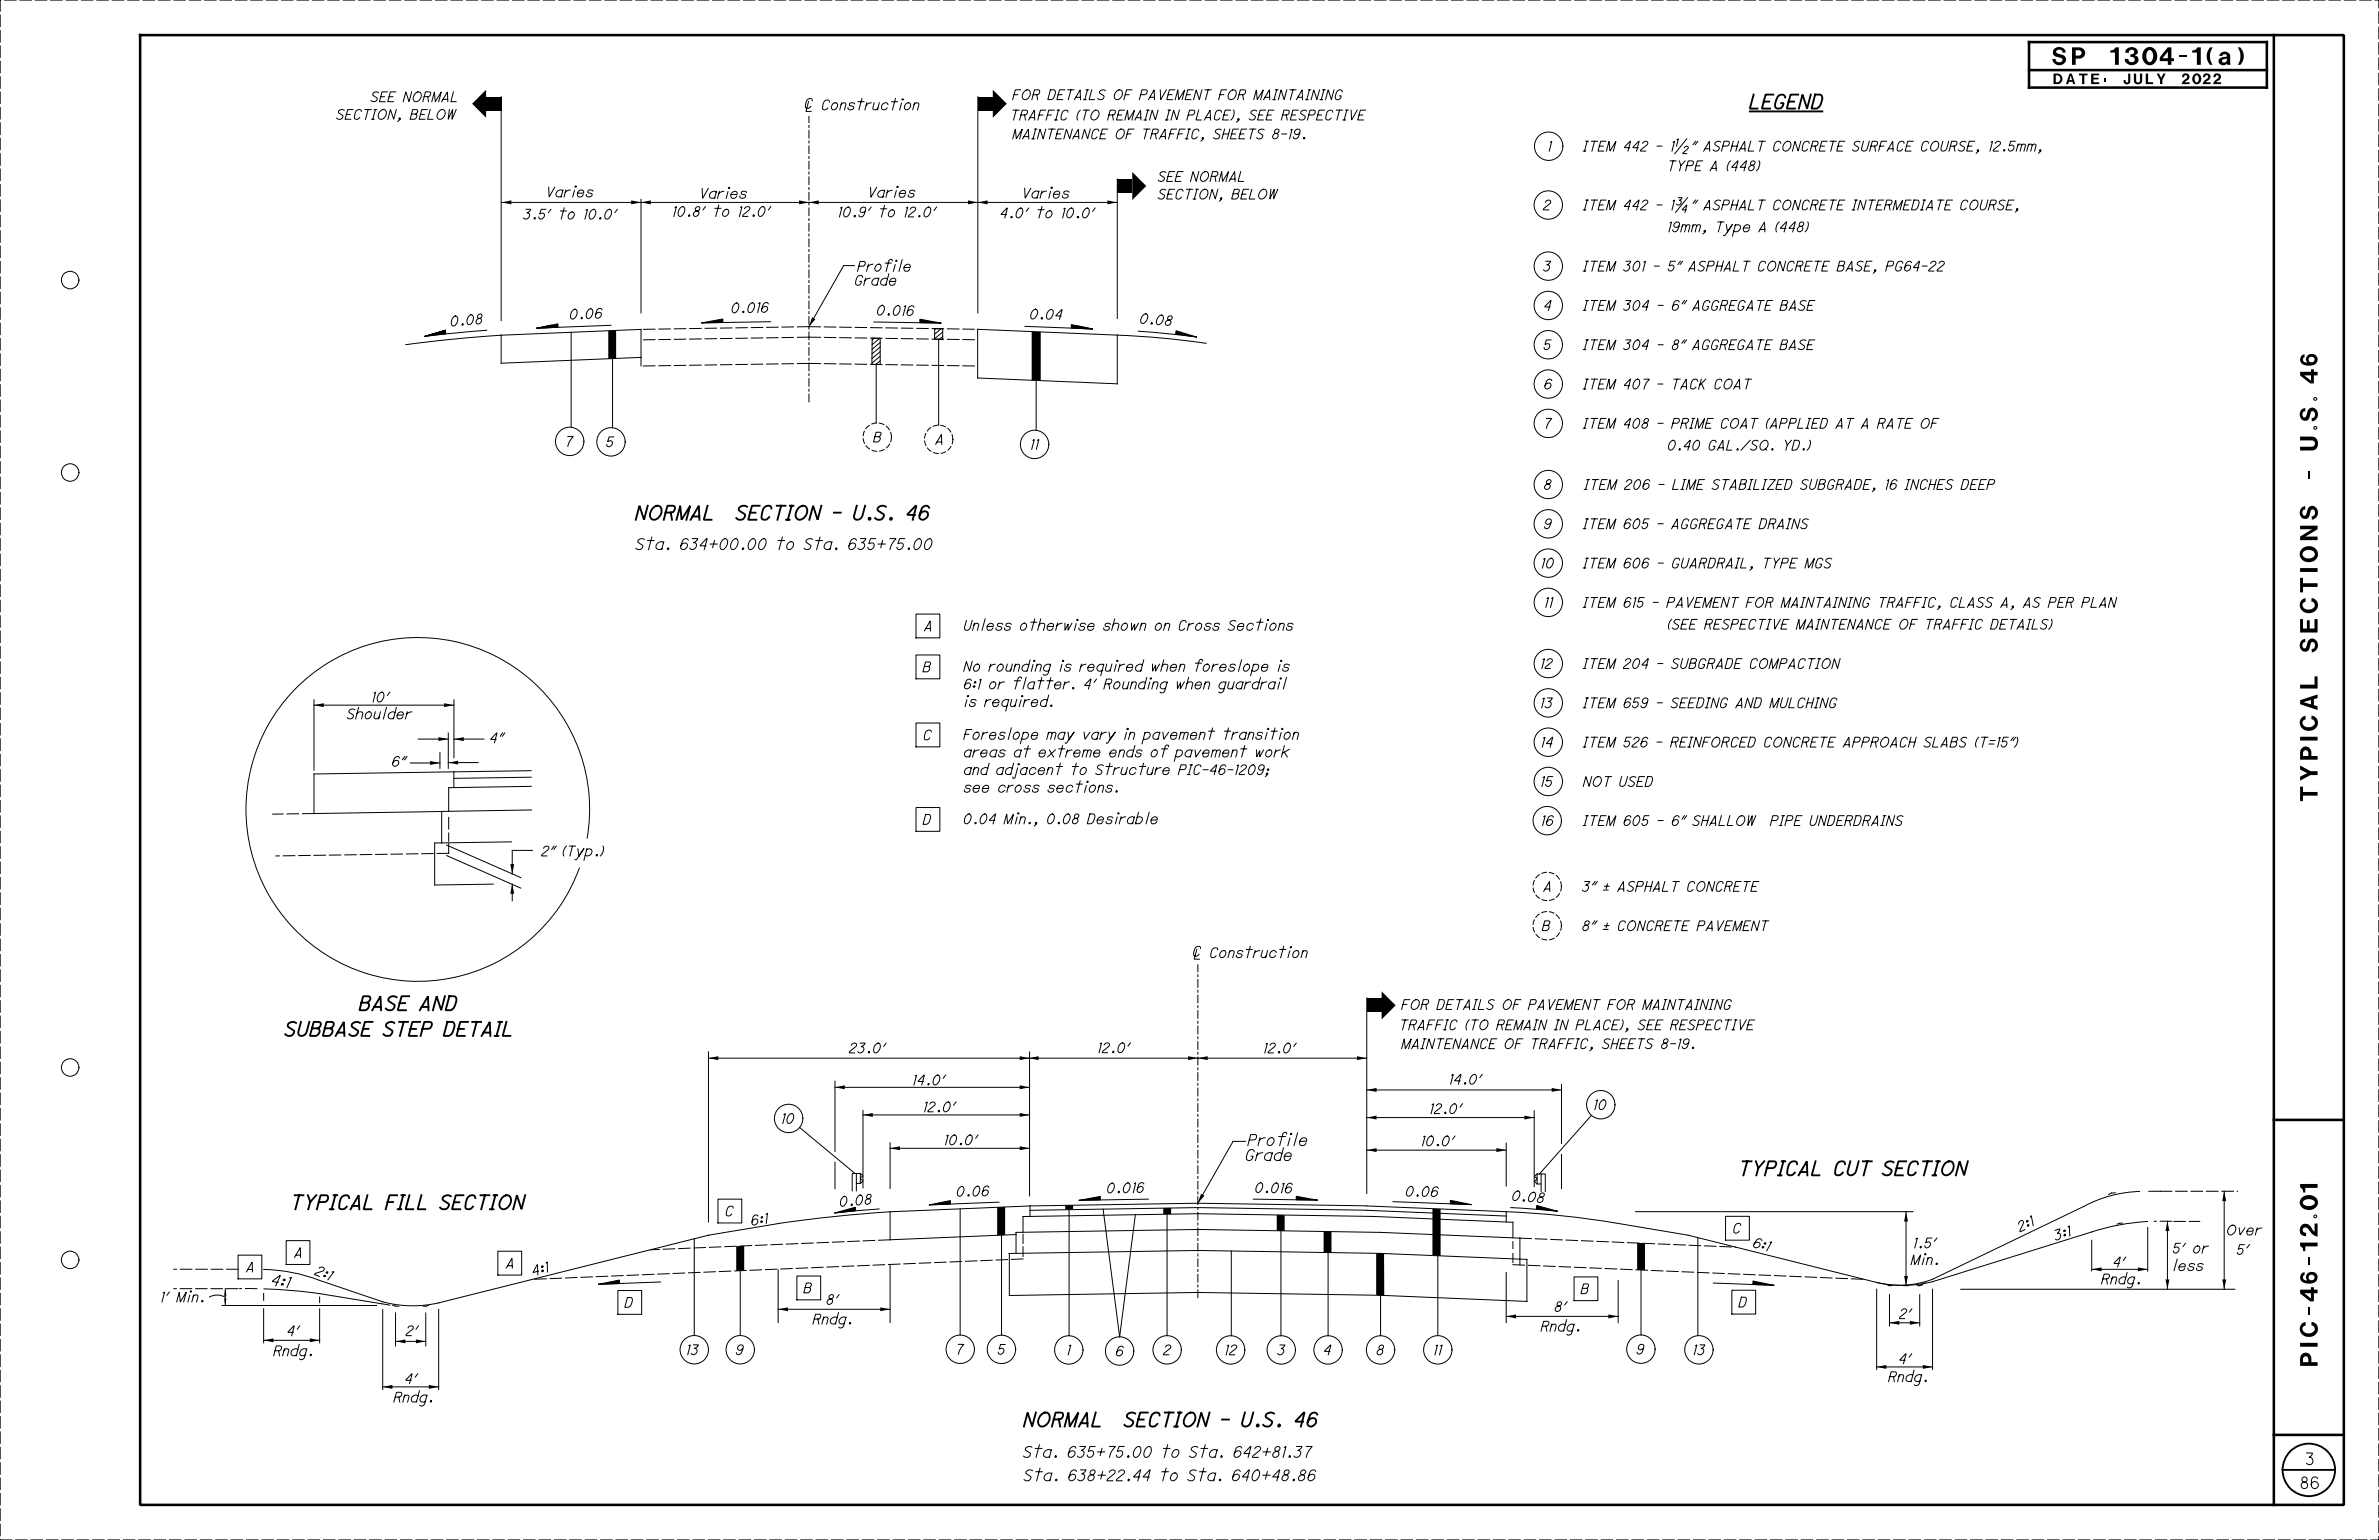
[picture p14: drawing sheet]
<svg xmlns="http://www.w3.org/2000/svg" width="864mm" height="559mm" viewBox="0 0 864 559" stroke-linecap="round" stroke-linejoin="round" font-family="sans-serif">
<defs><g id="words">
<g font-size="6.3">
<text x="745" y="23.5">SP 1304-1(a)</text>
<text x="841.3" y="290.7" transform="rotate(-90 841.3 290.7)">TYPICAL SECTIONS - U.S. 46</text>
<text x="841.3" y="501.2" transform="rotate(-90 841.3 501.2)">PIC-46-12.01</text>
</g>
<g font-size="5.1">
<text x="635.2" y="39.4">LEGEND</text>
<text x="230.8" y="188.6">NORMAL</text>
<text x="271.1" y="188.6">SECTION - U.S. 46</text>
<text x="130.5" y="366.6">BASE AND</text>
<text x="103.4" y="375.9">SUBBASE STEP DETAIL</text>
<text x="631.3" y="426.5">TYPICAL CUT SECTION</text>
<text x="105.6" y="438.8">TYPICAL FILL SECTION</text>
<text x="371.7" y="517.6">NORMAL</text>
<text x="412" y="517.6">SECTION - U.S. 46</text>
</g>
<g font-size="4.2">
<text x="837.3" y="531.5">3</text>
<text x="835.4" y="540.1">86</text>
</g>
<g font-size="4">
<text x="230.7" y="199.4">Sta. 634+00.00 to Sta. 635+75.00</text>
<text x="453" y="415.7">Profile</text>
<text x="452.1" y="421.1">Grade</text>
<text x="98.2" y="466.3" transform="rotate(9 98.2 466.3)">4 : 1</text>
<text x="371.4" y="528.8">Sta. 635+75.00 to Sta. 642+81.37</text>
<text x="371.6" y="537.3">Sta. 638+22.44 to Sta. 640+48.86</text>
</g>
<g font-size="3.8">
<text x="745.4" y="30.5">DATE:</text>
<text x="777.3" y="30.5">JULY 2022</text>
</g>
<g font-size="3.6">
<text x="134.6" y="36.9">SEE NORMAL</text>
<text x="291.9" y="39.8">| Construction</text>
<text x="367.6" y="36.2">FOR DETAILS OF PAVEMENT FOR MAINTAINING</text>
<text x="122.1" y="43.3">SECTION, BELOW</text>
<text x="366.8" y="43.5">TRAFFIC (TO REMAIN IN PLACE), SEE RESPECTIVE</text>
<text x="367.6" y="50.4">MAINTENANCE OF TRAFFIC, SHEETS 8-19.</text>
<text x="561.8" y="54.8">1</text>
<text x="574.7" y="54.8">ITEM 442 - 1½&quot; ASPHALT CONCRETE SURFACE COURSE, 12.5mm,</text>
<text x="420.4" y="65.8">SEE NORMAL</text>
<text x="597.2" y="61.9">TYPE A (448)</text>
<text x="198.2" y="71.5">Varies</text>
<text x="253.9" y="72">Varies</text>
<text x="315.1" y="71.6">Varies</text>
<text x="371" y="71.9">Varies</text>
<text x="420.4" y="72.2">SECTION, BELOW</text>
<text x="560.3" y="76.2">2</text>
<text x="574.7" y="76.2">ITEM 442 - 1¾&quot; ASPHALT CONCRETE INTERMEDIATE COURSE,</text>
<text x="190" y="79.5">3.5' to 10.0'</text>
<text x="244.1" y="78.5">10.8' to 12.0'</text>
<text x="304.2" y="78.7">10.9' to 12.0'</text>
<text x="363.1" y="79">4.0' to 10.0'</text>
<text x="596.7" y="84.1">19mm, Type A (448)</text>
<text x="311.3" y="98.4">Profile</text>
<text x="560.2" y="98.3">3</text>
<text x="574.7" y="98.3">ITEM 301 - 5&quot; ASPHALT CONCRETE BASE, PG64-22</text>
<text x="310.3" y="103.5">Grade</text>
<text x="265.4" y="113.5" transform="rotate(-1 265.4 113.5)">0 . 0</text>
<text x="274.5" y="113.4" transform="rotate(-1 274.5 113.4)">16</text>
<text x="560.5" y="112.6">4</text>
<text x="574.7" y="112.6">ITEM 304 - 6&quot; AGGREGATE BASE</text>
<text x="163.5" y="118.4" transform="rotate(-5 163.5 118.4)">0 . 0</text>
<text x="172.6" y="117.6" transform="rotate(-5 172.6 117.6)">8</text>
<text x="206.8" y="115.8" transform="rotate(-2 206.8 115.8)">0 . 0</text>
<text x="215.9" y="115.5" transform="rotate(-2 215.9 115.5)">6</text>
<text x="318.2" y="114.3" transform="rotate(1 318.2 114.3)">0 . 0</text>
<text x="327.3" y="114.5" transform="rotate(1 327.3 114.5)">16</text>
<text x="373.8" y="115.7" transform="rotate(1 373.8 115.7)">0 . 0</text>
<text x="382.9" y="115.9" transform="rotate(1 382.9 115.9)">4</text>
<text x="413.6" y="117.3" transform="rotate(4 413.6 117.3)">0 . 0</text>
<text x="422.7" y="118" transform="rotate(4 422.7 118)">8</text>
<text x="560.3" y="126.9">5</text>
<text x="574.7" y="126.9">ITEM 304 - 8&quot; AGGREGATE BASE</text>
<text x="560.5" y="141.1">6</text>
<text x="574.7" y="141.1">ITEM 407 - TACK COAT</text>
<text x="560.4" y="155.4">7</text>
<text x="574.7" y="155.4">ITEM 408 - PRIME COAT (APPLIED AT A RATE OF</text>
<text x="205.2" y="161.9">7</text>
<text x="317.1" y="160.4">B</text>
<text x="339.7" y="161.2">A</text>
<text x="220.1" y="162.1">5</text>
<text x="374" y="163">11</text>
<text x="597.1" y="163.3">0.40 GAL./SQ. YD.)</text>
<text x="560.5" y="177.6">8</text>
<text x="575.1" y="177.6">ITEM 206 - LIME STABILIZED SUBGRADE, 16 INCHES DEEP</text>
<text x="560.5" y="191.8">9</text>
<text x="574.7" y="191.8">ITEM 605 - AGGREGATE DRAINS</text>
<text x="559.4" y="206.1">10</text>
<text x="574.7" y="206.1">ITEM 606 - GUARDRAIL, TYPE MGS</text>
<text x="560.6" y="220.4">11</text>
<text x="574.7" y="220.4">ITEM 615 - PAVEMENT FOR MAINTAINING TRAFFIC, CLASS A, AS PER PLAN</text>
<text x="335.6" y="228.9">A</text>
<text x="349.9" y="228.7">Unless otherwise shown on Cross Sections</text>
<text x="592.3" y="228.3">(SEE RESPECTIVE MAINTENANCE OF TRAFFIC DETAILS)</text>
<text x="335" y="243.8">B</text>
<text x="349.9" y="243.6">No rounding is required when foreslope is</text>
<text x="559.2" y="242.6">12</text>
<text x="574.7" y="242.6">ITEM 204 - SUBGRADE COMPACTION</text>
<text x="349.9" y="250">6:1 or flatter. 4' Rounding when guardrail</text>
<text x="134.9" y="254.7">10'</text>
<text x="349.9" y="256.4">is required.</text>
<text x="559.1" y="256.8">13</text>
<text x="574.7" y="256.8">ITEM 659 - SEEDING AND MULCHING</text>
<text x="126" y="260.8">Shoulder</text>
<text x="177.8" y="269.5">4&quot;</text>
<text x="335.2" y="268.5">C</text>
<text x="349.9" y="268.3">Foreslope may vary in pavement transition</text>
<text x="349.9" y="274.7">areas at extreme ends of pavement work</text>
<text x="559.4" y="271.1">14</text>
<text x="574.7" y="271.1">ITEM 526 - REINFORCED CONCRETE APPROACH SLABS (T=15&quot;)</text>
<text x="142.3" y="278.1">6&quot;</text>
<text x="349.9" y="281.1">and adjacent to Structure PIC-46-1209;</text>
<text x="349.9" y="287.5">see cross sections.</text>
<text x="559.2" y="285.3">15</text>
<text x="574.7" y="285.3">NOT USED</text>
<text x="335.1" y="299.1">D</text>
<text x="349.7" y="298.9">0.04 Min., 0.08 Desirable</text>
<text x="559.4" y="299.6">16</text>
<text x="574.7" y="299.6">ITEM 605 - 6&quot; SHALLOW</text>
<text x="639" y="299.6">PIPE UNDERDRAINS</text>
<text x="196.6" y="310.6">2&quot; (Typ.)</text>
<text x="560.4" y="323.4">A</text>
<text x="574.4" y="323.4">3&quot; ` ASPHALT CONCRETE</text>
<text x="559.8" y="337.7">B</text>
<text x="574.4" y="337.7">8&quot; ` CONCRETE PAVEMENT</text>
<text x="432.9" y="347.5">| Construction</text>
<text x="508.8" y="366.3">FOR DETAILS OF PAVEMENT FOR MAINTAINING</text>
<text x="508" y="373.6">TRAFFIC (TO REMAIN IN PLACE), SEE RESPECTIVE</text>
<text x="308.3" y="382">23.0'</text>
<text x="398.4" y="382">12.0'</text>
<text x="458.6" y="382.1">12.0'</text>
<text x="508.8" y="380.5">MAINTENANCE OF TRAFFIC, SHEETS 8-19.</text>
<text x="331.3" y="393.6">14.0'</text>
<text x="526.1" y="393.4">14.0'</text>
<text x="283.6" y="407.6">10</text>
<text x="335.1" y="403.4">12.0'</text>
<text x="519" y="404.1">12.0'</text>
<text x="578.5" y="402.6">10</text>
<text x="342.7" y="415.4">10.0'</text>
<text x="515.9" y="415.8">10.0'</text>
<text x="304.8" y="437.8" transform="rotate(-5 304.8 437.8)">0 . 0</text>
<text x="313.9" y="437.1" transform="rotate(-5 313.9 437.1)">8</text>
<text x="347.2" y="434.1" transform="rotate(-1 347.2 434.1)">0 . 0</text>
<text x="356.3" y="434" transform="rotate(-1 356.3 434)">6</text>
<text x="401.7" y="432.9" transform="rotate(-1 401.7 432.9)">0 . 0</text>
<text x="410.9" y="432.7" transform="rotate(-1 410.9 432.7)">16</text>
<text x="455.5" y="432.7" transform="rotate(1 455.5 432.7)">0 . 0</text>
<text x="464.6" y="432.8" transform="rotate(1 464.6 432.8)">16</text>
<text x="510.2" y="434" transform="rotate(1 510.2 434)">0 . 0</text>
<text x="519.3" y="434.2" transform="rotate(1 519.3 434.2)">6</text>
<text x="548.7" y="435.5" transform="rotate(4 548.7 435.5)">0 . 0</text>
<text x="557.8" y="436.3" transform="rotate(4 557.8 436.3)">8</text>
<text x="263.3" y="441.2">C</text>
<text x="272.8" y="444.7" transform="rotate(-8 272.8 444.7)">6 : 1</text>
<text x="629.1" y="447.4">C</text>
<text x="733.3" y="447" transform="rotate(-26 733.3 447)">2 : 1</text>
<text x="808.3" y="448.1">Over</text>
<text x="636.1" y="452.5" transform="rotate(14 636.1 452.5)">6 : 1</text>
<text x="694.5" y="452.8">1.5'</text>
<text x="746.2" y="450.1" transform="rotate(-18 746.2 450.1)">3 : 1</text>
<text x="788.7" y="454.7">5' or</text>
<text x="812" y="455.2">5'</text>
<text x="89.5" y="461.5">A</text>
<text x="106.9" y="456.3">A</text>
<text x="183.8" y="460.1">A</text>
<text x="693.7" y="458.9">Min.</text>
<text x="767.1" y="459.7">4'</text>
<text x="788.6" y="461">less</text>
<text x="114.1" y="462.5" transform="rotate(22 114.1 462.5)">2 : 1</text>
<text x="193.6" y="463" transform="rotate(-16 193.6 463)">4 : 1</text>
<text x="762.9" y="465.9">Rndg.</text>
<text x="58.3" y="472.4">1' Min.</text>
<text x="291.8" y="469.1">B</text>
<text x="300" y="473.3">8'</text>
<text x="573.9" y="469.4">B</text>
<text x="226.8" y="474.4">D</text>
<text x="564.3" y="475.9">8'</text>
<text x="631.2" y="474.3">D</text>
<text x="689.5" y="478.5">2'</text>
<text x="104.2" y="484.7">4'</text>
<text x="147.4" y="484.6">2'</text>
<text x="295.1" y="480.4">Rndg.</text>
<text x="559.4" y="483">Rndg.</text>
<text x="99.3" y="491.9">Rndg.</text>
<text x="249.1" y="491.5">13</text>
<text x="267.1" y="491.5">9</text>
<text x="347" y="491.4">7</text>
<text x="362.2" y="491.4">5</text>
<text x="387.2" y="491.6">1</text>
<text x="422.3" y="491.6">2</text>
<text x="444.6" y="491.6">12</text>
<text x="463.7" y="491.6">3</text>
<text x="480.5" y="491.6">4</text>
<text x="499.7" y="491.6">8</text>
<text x="520.4" y="491.6">11</text>
<text x="594.1" y="491.3">9</text>
<text x="614.5" y="491.6">13</text>
<text x="405" y="492">6</text>
<text x="689.3" y="494.8">4'</text>
<text x="147" y="502.1">4'</text>
<text x="685.6" y="501.3">Rndg.</text>
<text x="143" y="508.8">Rndg.</text>
</g>
</g></defs>
<g fill="none" stroke="#000" stroke-width=".36">
<path d="M181.9 35.1v81.2M293.5 36.9l-.9 3.5h1.9M294.9 36.5a.89 .89 0 0 0-.7-.8 .89 .89 0 0 0-1 .4 3.3 3.3 0 0 0-.7 3l1 .2 .8-.7M311.5 36.9h2.2M312.9 35.8l-1.1 4.1M323.7 36.9h2.1M325 35.8l-1 4.1M327.2 37.4l-.6 2.5M355 35.1v78.4M608.8 50.7l.5-.3-.7 2.6M611.4 53.6a.67 .67 0 0 1 .9-.6 .67 .67 0 0 1 .3 1.1l-1.7 1.6h1.4M612.3 50.4l-4.3 5.3"/>
<path d="M182.1 73.4h223.5M203.4 76.6h2.2M204.8 75.4l-1.1 4.1M208.6 69.1l-.7 2.4M232.7 72.3v41.2M259.5 75.6h2.2M260.9 74.4l-1.1 4.1M264.3 69.5l-.7 2.5M319.7 75.8h2.1M321.1 74.6l-1.1 4.1M325.4 69.2l-.7 2.4M376.9 76.1h2.1"/>
<path d="M378.2 75l-1 4.1M381.4 69.5l-.7 2.4M405.6 64.9v50.7M609.3 71.7h1.3l-1.1 1a.88 .88 0 0 1 .7 1.2 .88 .88 0 0 1-1.4 .4l-.2-.3M612.1 76.2h-1.5l1.8-1.8-.8 2.7M612.6 71.7l-4.3 5.3M310.2 96.4h-4l-12.5 22.1M321.4 95.5h2.1M322.7 99.4l-1.1 4.1M323.9 94.7a.65 .65 0 0 0-.8-.6 .65 .65 0 0 0-.5 .8l-.9 3.5M325 96l-.7 2.4M327.5 94.3l-1.1 4.1"/>
<path d="M161.7 119.8l-7.4 2.2 7.4-2.2M176.6 119.8l-22.3 2.2M194.9 119.1l5.3-1.1 .1 .9zM194.9 119.1l7.6-1.6 .1 1.3zM221.8 118l-26.9 1.1M222.4 119.9v35.3M254.8 117.2l7.6-1.5v1.3zM279.8 116.7l-25 .5M317.2 116.8l24.3 .4M322.1 101.2a1.42 1.42 0 0 0-2 .2 1.42 1.42 0 0 0 .2 2l1.3-.2M333.9 115.8l7.6 1.4-7.6-.1zM339.3 119.3h2.9v3.8h-2.9z"/>
<path d="M339.7 119.3l-.4 .3M341.6 119.3l-2.3 1.9M354.8 119.5l50.8 2.1M354.9 119.5v17.7l50.7 2.1v-17.7M372.1 118.4l24.4 .9M388.9 117.8l7.6 1.5-7.6-.2zM391.2 118.3l5.3 1-5.4-.1zM154.3 122l7.4-2.2 .2 1.3zM181.9 121.6l50.8-2.1v10.2l-50.8 2.1v-10.2l-17.3 1.4-17.2 2.1M207.3 120.6v34.4M316.6 122.7l2.9 .1v9.5l-3-.1zM317.4 122.7l-.8 .7"/>
<path d="M318.1 132.3v21.2M319.3 122.8l-2.7 2.3M319.5 127.6l-3 2.5M319.5 125.9l-3 2.5M319.5 130.9l-1.6 1.4M319.5 129.3l-3 2.5M319.5 124.3l-2.9 2.5M340.7 123.1v31.2M342.2 122.1l-1.2 1M342.2 120.5l-2.9 2.4M376.1 130.1v26M405.6 121.6a308.7 308.7 0 0 1 32.2 3"/>
<path d="M413.2 120.2l21.1 2.1M426.9 120l7.4 2.3-7.5-1.1zM235.1 196.1h2.4M236.6 194.9l-1.2 4.5M282.5 196.1h2.3M284 194.9l-1.2 4.5M296.2 196.1h2.3M297.7 194.9l-1.3 4.5M332.5 222.8h8.7v8.7h-8.7zM332.5 237.7h8.7v8.6h-8.7zM357.6 224.6l-1.1 4.1M373.9 239.5l-1 4.1"/>
<path d="M374.2 225.8h2.1M375.6 224.6l-1.1 4.1M377.2 226.8a1.17 1.17 0 0 1 1-.7 1.17 1.17 0 0 1 1.1 .7l-.5 1.9M377.8 224.6l-1.1 4.1M390.7 226.3l-.7 2.4M404.1 226.8a1.17 1.17 0 0 1 1-.7 1.17 1.17 0 0 1 1.1 .7l-.5 1.9M404.6 224.6l-1.1 4.1M415.2 239.5l-1.1 4.1M422.5 239.5l-1.1 4.1M436.5 239.8a.65 .65 0 0 0-.8-.6 .65 .65 0 0 0-.5 .8l-.9 3.6M450.7 239.4l-1.1 4.2M456.3 225.8h2.1"/>
<path d="M457.7 224.6l-1.1 4.1M459.9 226.3l-.7 2.4M114 254v25.5M114 255.9h50.8M129.6 258.9a1.2 1.2 0 0 1 2.1 0l-.5 1.9M130.2 256.7l-1.1 4.1M140.3 256.7l-1.1 4.1M143.4 258.6a1.46 1.46 0 0 0-2 .1 1.46 1.46 0 0 0 0 2l.6 .1 .9-.3M143.9 256.7l-1.1 4.1M164.8 254v21M351 254l-.7 2.4M368.3 247h2.1"/>
<path d="M370.7 254l-.7 2.4M370.8 246.2a.65 .65 0 0 0-.8-.6 .65 .65 0 0 0-.5 .8l-1 3.6M372.5 245.8l-1.1 4.2M373.5 241.3a1.43 1.43 0 0 0-2.1 .2 1.43 1.43 0 0 0 .2 2l1.4-.2M375 241.2l-.6 2.4M376.8 247h2.2M378.2 245.9l-1.1 4.1M380.1 247h2.1M380.2 254.1a1.42 1.42 0 0 0-2.1 .2 1.42 1.42 0 0 0 .3 2l1.3-.3M380.7 252.2l-1.1 4.2M381.5 245.9l-1.1 4.1M385.5 241.2l-.7 2.4"/>
<path d="M405.2 241.2l-.7 2.4M414.7 241.3a1.43 1.43 0 0 0-2 .2 1.43 1.43 0 0 0 .2 2l1.3-.2M415.8 247.7a1.48 1.48 0 0 0-1.9 .2 1.48 1.48 0 0 0-.2 1.9l.7 .2 .9-.3M416.3 245.9l-1.1 4.1M417.4 247.5l-.7 2.5M421.9 241.7a1.17 1.17 0 0 1 1-.7 1.17 1.17 0 0 1 1.1 .7l-.5 1.9M430.9 248a1.2 1.2 0 0 1 2.1 0l-.5 2M431.5 245.9l-1.1 4.1M434 240.6h2.1M457.1 247.7a1.47 1.47 0 0 0-2 .2 1.47 1.47 0 0 0-.1 1.9l.6 .2 1-.3M457.6 245.9l-1.1 4.1M464.5 247.5l-.6 2.5"/>
<path d="M464.7 241.2l-.7 2.4M467 245.8l-1.1 4.2M148.9 276.9h10.8M151.8 268.2h10.9M159.7 273.1v5.7M162.7 276.7h10.9M162.7 266v12.8M164.8 268.2h10.8M192.8 279.6l-28.1 .5M332.5 262.4h8.7v8.6h-8.7zM358.6 278.8a1.43 1.43 0 0 0-2 .2 1.43 1.43 0 0 0 .1 2l1.4-.2M359.1 277l-1.1 4.1"/>
<path d="M367.1 264.1l-1.1 4.2M367.5 278.8a1.48 1.48 0 0 0-2 .2 1.48 1.48 0 0 0-.1 1.9l1 .2 .6-.3M367.9 277l-1 4.1M369.4 278.7l-.9 3.3a.43 .43 0 0 1-.4 .4 .43 .43 0 0 1-.4-.4M371.9 271.7h2.2M373.3 270.6l-1.1 4.1M383.5 278.1h2.2M384.4 271.7h2.1M384.9 277l-1.1 4.1M385.7 270.6l-1.1 4.1M389.3 278.1h2.1M390.7 277l-1.1 4.1"/>
<path d="M401.6 278.1h2.1M402.9 277l-1.1 4.1M408.9 265.9l-.6 2.4M411.5 272.4a1.43 1.43 0 0 0-2 .2 1.43 1.43 0 0 0 .1 2l1.4-.2M412 270.5l-1.1 4.2M413.7 278.1h2.2M415.1 277l-1.1 4.1M421.7 271.7h2.1M424.2 270.9a.65 .65 0 0 0-.8-.6 .65 .65 0 0 0-.5 .8l-.9 3.6M438.8 265.3h2.1M440.2 264.2l-1.1 4.1M444.6 265.3h2.1"/>
<path d="M445.9 264.2l-1 4.1M450.5 271.7h2.1M451.8 270.6l-1.1 4.1M460 265.9l-.7 2.4M461.5 265.3h2.1M462.8 264.2l-1 4.1M465.1 265.9l-.7 2.4M466.2 270.6l-1 4.1M466.3 272.9l1 1.8M468 271.9l-2.5 1.5M160.3 294.5v11.4M162.9 285.9v8.5"/>
<path d="M164.7 280.2v5.5M164.8 280.1l-50.8 .7v14.4l78.9-1.3M192.8 282l-28 .4M192.9 285.3l-30 .5M332.5 293h8.7v8.7h-8.7zM369.2 296.5l-.6 2.4M390.7 284.5h2.2M392.1 283.4l-1.1 4.1M394.3 285l-.6 2.5M405.6 296.5l-.7 2.4M412.8 296.7a1.16 1.16 0 0 1 1.8 .1 1.16 1.16 0 0 1-.6 1.8l-1 .3-.7-.3M413.3 294.8l-1.1 4.1"/>
<path d="M417.2 294.8l-1.2 4.1M634.9 296l-.4 3.5 1.6-3.5-.3 3.5 1.6-3.5M162.1 306.6l27 11.9M162.1 310.4l27 11.9M185.7 305.5l-27.9 .4v15.2l21.3-.3M185.9 308.6h7.4M185.9 308.8v8.3M213.1 304.1a62.4 62.4 0 0 0-79.3-70 62.4 62.4 0 0 0-27.9 102.1 62.4 62.4 0 0 0 104-20l.4-1.2M185.9 320.7v6.2M434.4 344.5l-.9 3.6h1.9M435.8 344.1a.88 .88 0 0 0-.6-.8 .88 .88 0 0 0-1 .4 3 3 0 0 0-.7 3l.9 .2 .9-.6M452.5 344.5h2.1"/>
<path d="M453.8 343.4l-1 4.1M464.6 344.5h2.1M466 343.4l-1.1 4.1M468.2 345.1l-.7 2.4M496.1 362.1v71M257.2 381.7v61.7M257.2 384h238.9M303.1 392.4v25.4M303.1 394.5h70.6M373.7 381.7v52.3M496.1 395.5h70.7M566.8 393.5v21.4"/>
<path d="M290.3 409.1l20.1 16.7M313.3 404.6h60.4M313.3 402.9v28.1M323.1 414.7v16.5M323.1 416.7h50.6M452.2 414.2h-4.6l-12.8 22.4M464.2 412.4h2.4M465.3 418.6a1.64 1.64 0 0 0-2.1 .1 1.64 1.64 0 0 0-.1 2.2l.7 .2 1-.3M465.9 416.5l-1.2 4.6M467 411.5a.72 .72 0 0 0-.8-.7 .72 .72 0 0 0-.6 .9l-1.1 4M468.2 413l-.7 2.7M471 411.1l-1.2 4.6"/>
<path d="M496.1 405.5h60.8M496.1 417.3h50.7M546.8 414.8v15.6M556.9 403v27.6M566.8 418.9v12.3M577.7 404.7l-18.9 21.3M260.6 435.1h8.7v8.7h-8.7zM303.1 421.7v9.6M309.4 432.1v-6.3h1.5v6.3M310.9 425.8h1.4v3.6h-1.4M312.4 425.9l.8 .8-.8 .6v.6l.8 .5-.8 .8M319.1 438.7l-16 1.4"/>
<path d="M323.1 439.7l-20.3 1.7-20.3 2.6M323.1 439.7v10.2l45.7-1.9M337.4 437.2l7.6-1.6v1.3zM348.5 438.6v45.8M362.6 436.2l-25.2 1M373.9 439.2l60.9-1 61.3 .9 50.7 2.2M373.9 437.6v3.8M373.9 437.6l-50.8 2.1M388.1 438.9v45.8M391.8 435.5l7.6-1.4v1.3zM400.4 438.7l6 46.4 5.8-44.3M416.9 435.1l-25.1 .4"/>
<path d="M434.8 436.6l61.3 1M434.8 436.6l-60.9 1M454.9 435.1l23.3 .4M470.6 434.1l7.6 1.4-7.7-.1zM496.1 437.6l50.7 2.1M505.7 436l28.4 1.1M526.5 435.5l7.6 1.6-7.6-.3zM546.8 439.7a320.7 320.7 0 0 1 40.6 4.2l25.4 4.3 68.4 17.1M546.8 439.7v3.7M548.4 438.2l16.9 1.3M557.8 437.4l7.5 2.1-7.6-.8zM558 426.2l-.9 .7 .8 .6 .1 .4-.9 .7 .9 .8"/>
<path d="M559.4 432.3v-6.3h1.6v6.3M559.4 426h-1.4v3.6h1.4M593.7 439.7h100.7M691.9 439.7v26.8M767.9 432.8l-1.4 .1-1 .5M776.7 432.3a45.5 45.5 0 0 0-20.3 5.5l-54.9 26.4a34.3 34.3 0 0 1-20.3 1.1M807.4 432.3v35.5M86.4 455.4h8.6v8.6h-8.6zM103.9 450.2h8.6v8.6h-8.6zM180.7 454h8.7v8.7h-8.7zM252 449.5v35.1M282.6 444l-25.4 4.2-98 24.6a41.7 41.7 0 0 1-20.3-.4l-22.9-7.8a59.8 59.8 0 0 0-20.3-4"/>
<path d="M303.1 440.1l7.4-2.1 .1 1.3zM323.1 458.8v21.1M363.6 445.1v39.4M366.4 454.8v15.3l68.4-1.1 66.1 1 53.4 2.2v-15.2l-53.2-2.2-66.3-1.1-68.5 1.1M368.8 454.8v-7.6l66-1.1 66.3 1.1 50.6 2.1v7.6M371.4 447.1v-5.7l63.4-1 63.7 1 50.7 2.1v5.7M423.7 440.6v44M447 454v30.7M465 446.4v38.3M482.1 454.5v30.2M521.9 452.1v32.5M595.7 459.3v25.1"/>
<path d="M616.3 449.1v35.5M626.4 441.4h8.6v8.6h-8.6zM698.5 456.5l-.7 2.4M759.3 450v11.2M770.5 443.8l-2 .4M779.6 443.2l-8.9 1-8.6 2-60.6 18.9a43.3 43.3 0 0 1-20.3 .2M779.6 445.4v15.9M786.8 443.1v24.7M790.3 456.9l-1.1 4.1M68.9 470l-.7 2.4M76.1 470.6a6 6 0 0 1 5.7 .1M80.6 473.7h56.1"/>
<path d="M81.8 467.6v6.1M95.7 469.3v2.5M95.7 474.9v12.4M95.8 467.7l8.7 .4 8.7 .9 28.3 4.6M116 470.6v2.1M116 474.9v12.4M138.9 475.2v29M142.6 473.6l1 .4h1.1M143.6 476.4v12M154.6 476.4v12M155.5 473.7l-1.9 .3M159.2 475.1v29.1"/>
<path d="M217.3 466l7.6-1.5v1.2zM224.3 468.3h8.6v8.6h-8.6zM239.8 465.2l-22.5 .8M268.7 461.1v23.5M282.5 460.8v19.1M282.5 475.1h40.6M289.3 463h8.6v8.7h-8.6zM303.9 478.2a1.43 1.43 0 0 0-2 .2 1.43 1.43 0 0 0 .1 2l1.4-.3M304.4 476.3l-1.1 4.1M501.2 470.1v14.6M546.8 477.7h40.6M546.8 461.7v18.2"/>
<path d="M568.7 478.9l-1.1 4.1M571.4 463.3h8.6v8.6h-8.6zM587.4 464.7v15.2M621.9 465.6l22 .8M628.7 468.2h8.6v8.6h-8.6zM636.3 464.8l7.6 1.6-7.6-.3zM681.2 467.8v29.1M685.3 466.4l1.4 .1M685.9 480h11M685.9 469.8v11.4M691.1 466.5h1.5M696.9 469.8v11.4"/>
<path d="M697.8 466.2l-1.8 .3M698.9 465.5l-2.1 .9M701.5 467.8v29.1M711.8 467.8h99.4M759.3 460.6h20.3M771.7 463.7a1.43 1.43 0 0 0-2 .1 1.43 1.43 0 0 0 .1 2l1.4-.2M772.2 461.8l-1.1 4.1M95.7 486.3h20.3M108.1 489.7a1.43 1.43 0 0 0-2 .2 1.43 1.43 0 0 0 .2 2l1.3-.3M108.6 487.8l-1.1 4.1M143.6 486.7h11M568.2 480.8a1.43 1.43 0 0 0-2 .1 1.43 1.43 0 0 0 .1 2.1l1.4-.3"/>
<path d="M681.2 496h20.3M694.3 499.1a1.46 1.46 0 0 0-1.9 .1 1.46 1.46 0 0 0-.1 2l.6 .1 .9-.3M694.8 497.2l-1.1 4.1M138.9 503.2h20.3M151.8 506.5a1.43 1.43 0 0 0-2.1 .2 1.43 1.43 0 0 0 .2 2l1.3-.2M152.3 504.6l-1.1 4.1M375.8 525.6h2.4M376 534h2.4M377.3 524.3l-1.2 4.5M377.5 532.8l-1.2 4.5M421.8 534h2.3M422.3 525.6h2.4"/>
<path d="M423.3 532.8l-1.2 4.5M423.9 524.3l-1.2 4.5M435.5 534h2.3M436 525.6h2.4M437 532.8l-1.2 4.5M437.5 524.3l-1.2 4.5"/>
<circle cx="327.6" cy="36.1" r=".23"/>
<circle cx="562.2" cy="53.1" r="5.2"/>
<circle cx="208.9" cy="67.7" r=".24"/>
<circle cx="264.6" cy="68.2" r=".22"/>
<circle cx="325.7" cy="67.8" r=".23"/>
<circle cx="381.7" cy="68.1" r=".23"/>
<circle cx="562" cy="74.4" r="5.2"/>
<circle cx="325.3" cy="94.6" r=".23"/>
<circle cx="562" cy="96.6" r="5.2"/>
<circle cx="25.5" cy="101.6" r="3.2"/>
<circle cx="562" cy="110.8" r="5.2"/>
<circle cx="562" cy="125.1" r="5.2"/>
<circle cx="562" cy="139.4" r="5.2"/>
<circle cx="562" cy="153.6" r="5.2"/>
<circle cx="25.5" cy="171.5" r="3.2"/>
<circle cx="206.8" cy="160.2" r="5.1"/>
<circle cx="221.8" cy="160.3" r="5.2"/>
<circle cx="375.6" cy="161.3" r="5.1"/>
<circle cx="562" cy="175.8" r="5.1"/>
<circle cx="562" cy="190.1" r="5.1"/>
<circle cx="562" cy="204.3" r="5.2"/>
<circle cx="562" cy="218.6" r="5.2"/>
<circle cx="375.4" cy="239.8" r=".23"/>
<circle cx="385.9" cy="239.8" r=".23"/>
<circle cx="391" cy="224.9" r=".23"/>
<circle cx="405.5" cy="239.8" r=".23"/>
<circle cx="460.3" cy="225" r=".23"/>
<circle cx="465" cy="239.8" r=".22"/>
<circle cx="351.3" cy="252.6" r=".23"/>
<circle cx="371" cy="252.6" r=".23"/>
<circle cx="417.7" cy="246.2" r=".22"/>
<circle cx="464.9" cy="246.2" r=".23"/>
<circle cx="562" cy="255" r="5.2"/>
<circle cx="562" cy="240.8" r="5.1"/>
<circle cx="369.7" cy="277.3" r=".24"/>
<circle cx="409.3" cy="264.5" r=".23"/>
<circle cx="460.3" cy="264.5" r=".22"/>
<circle cx="465.4" cy="264.5" r=".22"/>
<circle cx="562" cy="269.3" r="5.1"/>
<circle cx="369.6" cy="295.2" r=".24"/>
<circle cx="394.7" cy="283.7" r=".23"/>
<circle cx="405.9" cy="295.2" r=".24"/>
<circle cx="561.7" cy="297.8" r="5.1"/>
<circle cx="562" cy="283.6" r="5.1"/>
<circle cx="468.6" cy="343.7" r=".22"/>
<circle cx="25.5" cy="387.3" r="3.2"/>
<circle cx="286.3" cy="405.8" r="5.2"/>
<circle cx="468.6" cy="411.5" r=".26"/>
<circle cx="581.1" cy="400.9" r="5.1"/>
<circle cx="25.5" cy="457.2" r="3.2"/>
<circle cx="698.8" cy="455.1" r=".23"/>
<circle cx="69.2" cy="468.6" r=".23"/>
<circle cx="252" cy="489.8" r="5.1"/>
<circle cx="268.7" cy="489.8" r="5.1"/>
<circle cx="348.6" cy="489.6" r="5.2"/>
<circle cx="363.5" cy="489.6" r="5.2"/>
<circle cx="388" cy="489.8" r="5.2"/>
<circle cx="406.4" cy="490.2" r="5.2"/>
<circle cx="423.7" cy="489.8" r="5.2"/>
<circle cx="446.7" cy="489.8" r="5.1"/>
<circle cx="465.1" cy="489.8" r="5.1"/>
<circle cx="482.1" cy="489.8" r="5.1"/>
<circle cx="501.2" cy="489.8" r="5.2"/>
<circle cx="521.9" cy="489.8" r="5.2"/>
<circle cx="595.7" cy="489.6" r="5.2"/>
<circle cx="616.7" cy="489.8" r="5.2"/>
</g>
<g fill="#000">
<path d="M176.5 35.1h5.4v5.1h-5.4zM176.5 32.6v10.1l-5.1-5.1zM360.4 32.6l5.1 5-5.1 5.1zM355 35.1h5.4v5.1h-5.4zM182.1 73.4l3.5-.7v1.5zM229.1 72.7l3.6 .7-3.6 .8zM232.7 73.4l3.6-.7v1.5zM290.1 72.7l3.6 .7-3.6 .8zM293.7 73.4l3.5-.7v1.5zM351.4 72.7l3.6 .7-3.6 .8zM355 73.4l3.5-.7v1.5zM402 72.7l3.6 .7-3.6 .8z"/>
<path d="M411 62.4l5.1 5.1-5.1 5.1zM405.6 64.9h5.4v5.1h-5.4zM154.3 122l7.4-2.2 .2 1.3zM194.9 119.1l7.6-1.6 .1 1.3zM254.8 117.2l7.6-1.5v1.3zM294.8 115.1l1.2 .7-2.3 2.7zM333.9 115.8l7.6 1.4-7.6-.1zM388.9 117.8l7.6 1.5-7.6-.2zM220.8 120l2.9-.1v10.2l-2.9 .1zM374.5 120.3l3.3 .2v17.6l-3.3-.1zM426.9 120l7.4 2.3-7.5-1.1zM114 255.9l3.5-.7v1.4z"/>
<path d="M161.2 255.2l3.6 .7-3.6 .7zM156.1 276.1l3.6 .8-3.6 .7zM159.2 267.5l3.5 .7-3.5 .7zM162.7 276.7l3.6-.7v1.4zM164.8 268.2l3.5-.7v1.4zM185.2 313.5h1.5l-.8 3.6zM185.9 320.7l.8 3.6h-1.5zM501.5 359.7l5.1 5.1-5.1 5.1zM496.1 362.3h5.4v5h-5.4zM257.2 384l3.5-.7v1.4zM303.1 394.5l3.6-.7v1.5zM370.2 383.3l3.5 .7-3.5 .7z"/>
<path d="M370.2 393.8l3.5 .7-3.5 .8zM373.5 384l3.5-.7v1.4zM431.3 383.3l3.5 .7-3.5 .7zM434.8 384l3.6-.7v1.4zM492.6 383.3l3.5 .7-3.5 .7zM496.1 395.5l3.6-.7v1.4zM563.3 394.8l3.5 .7-3.5 .7zM313.3 404.6l3.5-.7v1.4zM323.1 416.7l3.6-.8v1.5zM370.2 403.9l3.5 .7-3.5 .7zM370.2 415.9l3.5 .8-3.5 .7zM496.1 405.5l3.6-.7v1.4z"/>
<path d="M496.1 417.3l3.6-.7v1.4zM543.2 416.6l3.6 .7-3.6 .7zM553.4 404.8l3.5 .7-3.5 .7zM303.1 440.1l7.4-2.1 .1 1.3zM337.4 437.2l7.6-1.6v1.3zM386.7 437.3h2.8v1.6h-2.8zM391.8 435.5l7.6-1.4v1.3zM436 433.2l1.2 .7-2.4 2.7zM470.6 434.1l7.6 1.4-7.7-.1zM520 438.6l3 .1v17l-3-.1zM526.5 435.5l7.6 1.6-7.6-.3zM557.8 437.4l7.5 2.1-7.6-.8z"/>
<path d="M807.4 432.3l.7 3.5h-1.4zM362 438.1l2.9-.2v10.2l-2.9 .1zM422.3 438.3h2.8v2.2h-2.8zM463.5 440.9h2.8v5.8l-2.8-.1zM480.5 446.8l2.8 .1v7.6l-2.8-.1zM691.9 439.7l.7 3.5h-1.4zM759.3 460.6l3.6-.7v1.4zM786.8 443.1l.7 3.6h-1.4zM81.8 467.6l.4 2.5h-.8zM81.4 471.2h.8l-.4 2.5zM217.3 466l7.6-1.5v1.2zM282.5 475.1l3.5-.7v1.4z"/>
<path d="M319.5 474.4l3.6 .7-3.6 .7zM499.6 454.8l2.8 .1 .1 15.2-2.9-.1zM546.8 477.7l3.5-.7v1.4zM583.8 477l3.6 .7-3.6 .7zM636.3 464.8l7.6 1.6-7.6-.3zM685.9 480l3.6-.7v1.4zM691.2 463h1.4l-.7 3.5zM776.1 459.9l3.5 .7-3.5 .7zM786.1 464.3h1.4l-.7 3.5zM806.7 464.3h1.4l-.7 3.5zM95.7 486.3l3.6-.7v1.4zM112.5 485.6l3.5 .7-3.5 .7z"/>
<path d="M143.6 486.7l3.5-.7v1.4zM151 486l3.6 .7-3.6 .7zM681.2 496l3.6-.7v1.4zM693.3 479.3l3.6 .7-3.6 .7zM698 495.3l3.5 .7-3.5 .7zM138.9 503.2l3.6-.7v1.4zM155.7 502.5l3.5 .7-3.5 .7z"/>
<path d="M772.5 26.7h.8v2.9a1.23 1.23 0 0 1-1.2 1 1.23 1.23 0 0 1-1.2-1.1v-.4h.7v.3a.49 .49 0 0 0 .6 .5 .49 .49 0 0 0 .3-.7z" fill-rule="evenodd"/>
<path d="M774.6 26.7h.8l.1 2.8 .6 .5 .7-.5v-2.8h.9l-.1 2.7a1.52 1.52 0 0 1-1.5 1.2 1.52 1.52 0 0 1-1.5-1.2z" fill-rule="evenodd"/>
<path d="M267.3 452.2l2.9-.2v9l-2.9 .2z" fill-rule="evenodd"/>
<path d="M594.3 451l2.8 .1v9.7l-2.8-.1z" fill-rule="evenodd"/>
</g>
<path d="M293.7 145.8v-103.5M434.8 470.9v-120.8" fill="none" stroke="#000" stroke-width=".36" stroke-dasharray="2.8 1.1 .7 1.1"/>
<g fill="none" stroke="#000" stroke-width=".36" stroke-dasharray="4.2 1.4">
<path d="M293.7 118.5l61.1 1M293.7 118.5l-61 1M232.7 132.8v-3.1M293.7 122.3l61.2 1M293.7 131.9l61.2 .9M293.7 131.9l-61 .9M293.7 122.3l-61 1M114 295.2l-15 .2M162.9 309.6l-62.8 1M162.9 300.8v-5.4M162.9 305.3v-3M162.9 309.6v-3.5"/>
<path d="M784.2 432.3h28.1M784.2 432.3h-5.4M323.1 449.9l-87 3.6M371.4 456.8l-178.1 7.4M371.4 447.9v3.3M371.4 452.4v3.5M549.2 458.9l127.5 5.3M549.2 453.1v-2.6M549.2 458.2v-3.4M551.7 449.3l78.4 3.2M551.7 456.9v2.1M788.4 443.2h-6.4"/>
<path d="M789.1 443.2h9.4M86.4 467.6h-23.3M86.4 460.6h-23.3M93.3 467.6h-6.3M.1 558.8h863.4v-558.8h-863.4v558.8"/>
</g>
<path d="M50.9 12.7h799.9v533.4h-799.9zM736.6 15.3h86.3v16.5h-86.3zM825.4 12.7v533.4M736.6 25.4h86.3M825.4 406.4h25.4M825.4 520.7h25.4" fill="none" stroke="#000" stroke-width=".93"/>
<path d="M323.6 158.6a5.2 5.2 0 0 0-7.6-4.5 5.2 5.2 0 0 0-.4 8.8 5.2 5.2 0 0 0 8-3.7v-.6M345.9 159.4a5.2 5.2 0 0 0-7.6-4.5 5.2 5.2 0 0 0-.4 8.8 5.2 5.2 0 0 0 8-3.7v-.6M566.8 321.7a5.2 5.2 0 0 0-7.5-4.6 5.2 5.2 0 0 0-.5 8.8 5.2 5.2 0 0 0 8-3.7v-.5M566.8 335.9a5.2 5.2 0 0 0-7.6-4.5 5.2 5.2 0 0 0-.4 8.8 5.2 5.2 0 0 0 8-3.7v-.6" fill="none" stroke="#000" stroke-width=".36" stroke-dasharray="1.7 1.1"/>
<g fill="none" stroke="#000" stroke-width=".68">
<path d="M635.2 40.4h26.3M271.2 183.9a1.85 1.85 0 0 0-3 1.2l2.1 1.4a1.69 1.69 0 0 1-.9 2 1.69 1.69 0 0 1-2.1-.5M412.1 512.9a1.88 1.88 0 0 0-3 1.2l2.1 1.5a1.69 1.69 0 0 1-.9 2 1.69 1.69 0 0 1-2.1-.6M828.6 533.4h19.1"/>
<circle cx="838.1" cy="533.4" r="9.5"/>
</g>
<use href="#words"/>
</svg>
